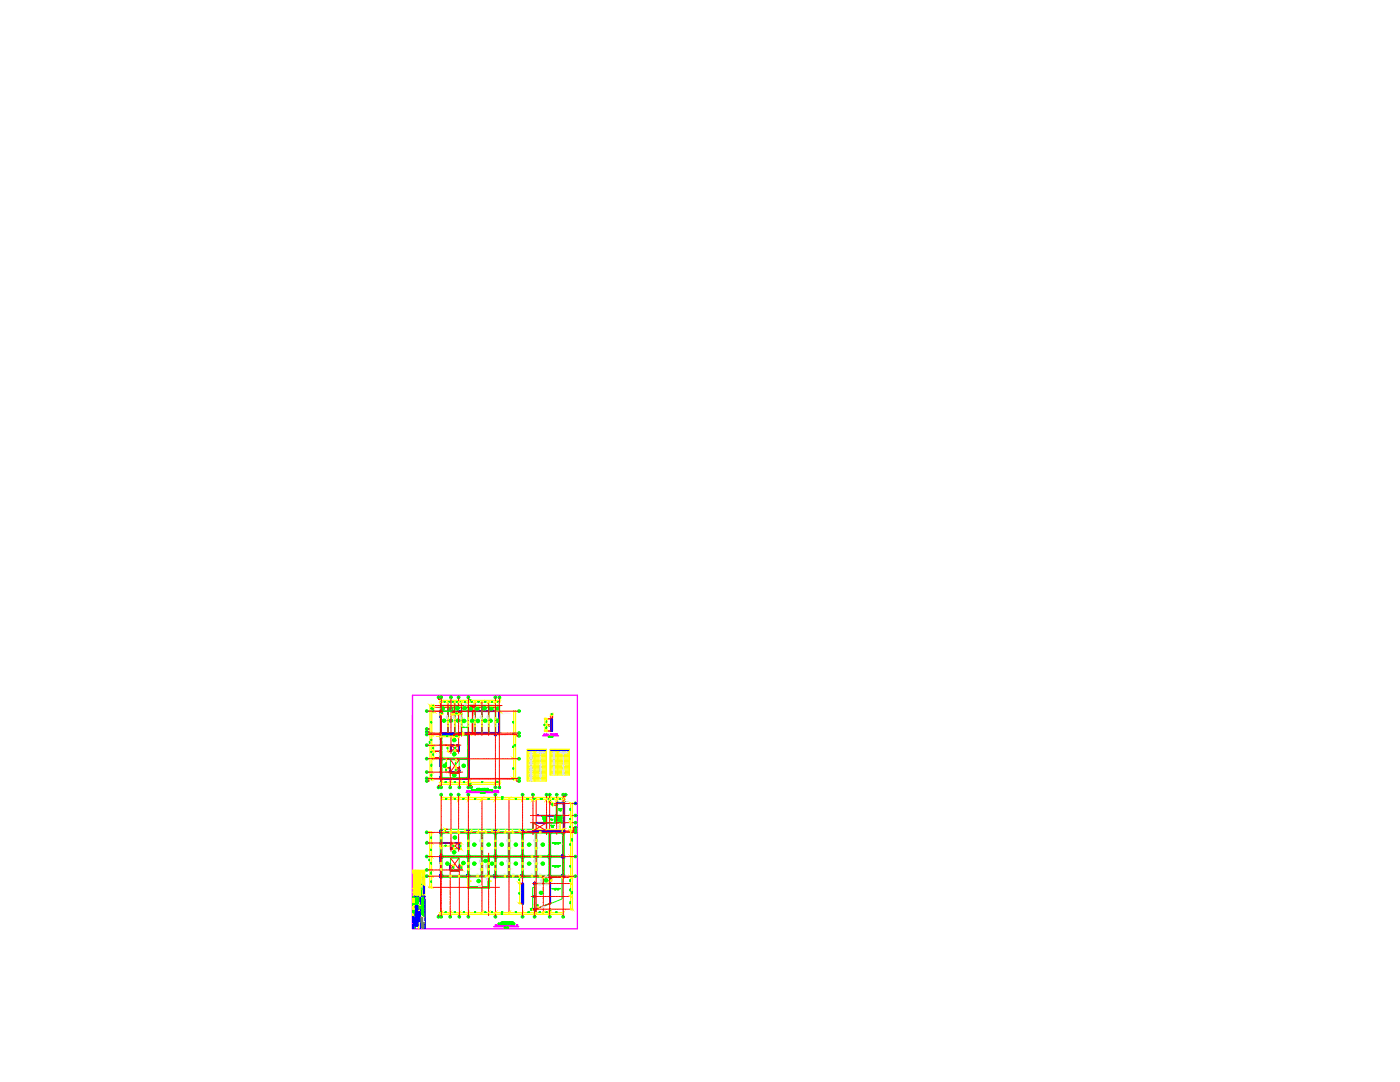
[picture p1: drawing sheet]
<svg xmlns="http://www.w3.org/2000/svg" width="279mm" height="216mm" viewBox="0 0 279 216" stroke-linecap="round" stroke-linejoin="round" font-family="sans-serif">
<defs><g id="words">
<g font-size="3.1" fill="#ff0">
<text x="95.6" y="142.9">15</text>
<text x="111.5" y="143.9" transform="rotate(-90 111.5 143.9)">20</text>
<text x="88.9" y="145.3">15</text>
<text x="89.6" y="149.2">15</text>
<text x="108.7" y="161.2">20</text>
</g>
<g font-size="3.1" fill="#f00">
<text x="85" y="147.8">30</text>
<text x="85.4" y="152.8">35</text>
<text x="92.1" y="152" transform="rotate(-90 92.1 152)">15</text>
</g>
<g font-size="3.1" fill="#dcdcdc">
<text x="102" y="170">15</text>
<text x="108.7" y="183.1">20</text>
</g>
<text font-size="3.1" fill="#00f" x="81.5" y="186.6">A</text>
<g font-size="2.6" fill="#0f0">
<text x="86.4" y="140.4">E'</text>
<text x="87.5" y="142.9">15</text>
<text x="89.6" y="143.6">60</text>
<text x="92.4" y="140.4">F</text>
<text x="97" y="142.9">15</text>
<text x="86.4" y="147.5" transform="rotate(-90 86.4 147.5)">1'</text>
<text x="93.8" y="145.3" transform="rotate(-90 93.8 145.3)">15</text>
<text x="96.7" y="145.3" transform="rotate(-90 96.7 145.3)">15</text>
<text x="92.4" y="159.8">F</text>
<text x="93.1" y="158.4">F'</text>
<text x="98.1" y="159.8">G</text>
<text x="116.1" y="161.6" transform="rotate(-90 116.1 161.6)">1C</text>
<text x="113.9" y="165.5">1A</text>
<text x="116.1" y="166.9" transform="rotate(-90 116.1 166.9)">1'</text>
<text x="83.3" y="178.5">X</text>
<text x="88.9" y="184.1">Ea</text>
<text x="105.8" y="184.1">H'</text>
<text x="108.7" y="184.1">I</text>
</g>
<g font-size="2.6" fill="#f00">
<text x="87.1" y="140.4">E</text>
<text x="87.1" y="143.6">75</text>
<text x="90.7" y="143.6">60</text>
<text x="92.8" y="142.9">15</text>
<text x="98.1" y="140.4">G</text>
<text x="98.4" y="142.9">15</text>
<text x="86.4" y="146.8" transform="rotate(-90 86.4 146.8)">1b</text>
<text x="99.1" y="145.3" transform="rotate(-90 99.1 145.3)">15</text>
<text x="102.7" y="147.5">1b</text>
<text x="103.7" y="147.8" transform="rotate(-90 103.7 147.8)">55</text>
<text x="84.3" y="155.2">2a</text>
<text x="87.8" y="154.2">15</text>
<text x="89.6" y="155.9">15</text>
<text x="91.7" y="154.2">15</text>
<text x="87.1" y="159.8">E</text>
<text x="89.3" y="157.3" transform="rotate(-90 89.3 157.3)">25</text>
<text x="90.7" y="159.8">Ec</text>
<text x="92.4" y="158.4">F</text>
<text x="92.4" y="157.3">25</text>
<text x="98.8" y="158.4">Ga</text>
<text x="101.6" y="156.6">25</text>
<text x="89.6" y="171.4">15</text>
<text x="91.4" y="173.6">15</text>
<text x="96" y="173.2">15</text>
<text x="82.9" y="175.3">A</text>
<text x="86.4" y="175" transform="rotate(-90 86.4 175)">2a</text>
<text x="106.9" y="179.6">15</text>
<text x="115" y="176.4" transform="rotate(-90 115 176.4)">47</text>
<text x="89.3" y="183.4" transform="rotate(-90 89.3 183.4)">25</text>
<text x="92.4" y="184.1">F</text>
<text x="103.4" y="184.1">H</text>
<text x="111.5" y="184.1">I'</text>
</g>
<g font-size="2.6" fill="#dcdcdc">
<text x="90.7" y="140.4">Ec</text>
<text x="106.9" y="152.8">-</text>
<text x="106.9" y="153.5">-</text>
<text x="111.5" y="152.4">-</text>
<text x="111.5" y="154.9">-</text>
<text x="106.9" y="156.6">-</text>
<text x="93.8" y="173.6">15</text>
<text x="96" y="170" transform="rotate(-90 96 170)">15</text>
<text x="99.5" y="173.6" transform="rotate(-90 99.5 173.6)">15</text>
<text x="102" y="173.6">18</text>
<text x="106.9" y="170" transform="rotate(-90 106.9 170)">15</text>
<text x="106.9" y="173.6" transform="rotate(-90 106.9 173.6)">15</text>
<text x="94.5" y="177.1">15</text>
<text x="107.9" y="177.1">15</text>
</g>
<g font-size="2.6" fill="#ff0">
<text x="85" y="147.8">25</text>
<text x="90" y="145.3" transform="rotate(-90 90 145.3)">15</text>
<text x="98.1" y="145.3" transform="rotate(-90 98.1 145.3)">15</text>
<text x="103.4" y="159.8">H</text>
<text x="105.5" y="159.8">H1</text>
<text x="108.7" y="159.8">I</text>
<text x="111.5" y="159.8">I'</text>
<text x="112.9" y="167.2">25</text>
<text x="88.2" y="173.6">15</text>
<text x="92.1" y="168.6" transform="rotate(-90 92.1 168.6)">15</text>
<text x="98.8" y="170" transform="rotate(-90 98.8 170)">15</text>
</g>
<text font-size="2.6" fill="#00f" x="106.9" y="152">-</text>
</g></defs>
<!-- layer: RLE-SOLID -->
<g fill="#989898" stroke="#989898" stroke-width=".2">
<path d="M93.3 146.4h.4z"/>
<path d="M106.6 176.3h.2z"/>
<path d="M106.6 176.3h.2v.1z"/>
<path d="M104.2 176.3l.2 4v-4zM104.2 176.3l.2 4h-.2z"/>
<path d="M91.6 146.2l8.1 .1v-.1zM91.6 146.2l8.1 .1h-8.1z"/>
<path d="M99.5 141.9l.2 4.3v-4.3zM99.5 141.9l.2 4.3h-.2z"/>
<path d="M93.3 146.4l.4 .4v-.4zM93.3 146.4l.4 .4h-.4z"/>
<path d="M93.5 146.8l.2 4.1v-4.1zM93.5 146.8l.2 4.1h-.2z"/>
<path d="M93.5 150.9l.2 .3v-.3zM93.5 150.9l.2 .3h-.2z"/>
<path d="M93.5 151.6l.2 3.5v-3.5zM93.5 151.6l.2 3.5h-.2z"/>
<path d="M87.9 151.6l.1 3.5v-3.5zM87.9 151.6l.1 3.5h-.1z"/>
<path d="M87.9 146.8l.1 3.1v-3.1zM87.9 146.8l.1 3.1h-.1z"/>
<path d="M88.2 155.3l5.1 .2v-.2zM88.2 155.3l5.1 .2h-5.1z"/>
<path d="M98.7 146.4l.4 .4v-.4zM98.7 146.4l.4 .4h-.4z"/>
<path d="M91.6 146.4l1.7 .1v-.1zM91.6 146.4l1.7 .1h-1.7z"/>
<path d="M93.2 141.9l6.5 .1v-.1zM93.2 141.9l6.5 .1h-6.5z"/>
<path d="M88.2 146.4l2.4 .1v-.1zM88.2 146.4l2.4 .1h-2.4z"/>
<path d="M93.3 165.9l.4 .4v-.4zM93.3 165.9l.4 .4h-.4z"/>
<path d="M93.3 174.6l.4 .4v-.4zM93.3 174.6l.4 .4h-.4z"/>
<path d="M87.9 165.9l.3 .4v-.4zM87.9 165.9l.3 .4h-.3z"/>
<path d="M87.9 174.6l.3 .4v-.4zM87.9 174.6l.3 .4h-.3z"/>
<path d="M89.8 173.5l2 .2v-.2zM89.8 173.5l2 .2h-2z"/>
<path d="M87.9 168.1l3.6 .2v-.2zM87.9 168.1l3.6 .2h-3.6z"/>
<path d="M98.7 174.6l.4 .4v-.4zM98.7 174.6l.4 .4h-.4z"/>
<path d="M98.7 175h.4zM98.7 175h.4z"/>
<path d="M104.1 174.6l.4 .4v-.4zM104.1 174.6l.4 .4h-.4z"/>
<path d="M109.5 170.7l.4 .4v-.4zM109.5 170.7l.4 .4h-.4z"/>
<path d="M109.5 165.9l.4 .2v-.2zM109.5 165.9l.4 .2h-.4z"/>
<path d="M109.5 166.1l.4 .2v-.2zM109.5 166.1l.4 .2h-.4z"/>
<path d="M104.1 165.9l.4 .4v-.4zM104.1 165.9l.4 .4h-.4z"/>
<path d="M98.7 165.9l.4 .4v-.4zM98.7 165.9l.4 .4h-.4z"/>
<path d="M87.9 171.1l.1 3.5v-3.5zM87.9 171.1l.1 3.5h-.1z"/>
<path d="M109.7 171.1l.2 3.5v-3.5zM109.7 171.1l.2 3.5h-.2z"/>
<path d="M109.7 166.3l.2 4.4v-4.4zM109.7 166.3l.2 4.4h-.2z"/>
<path d="M104.5 165.9l5 .2v-.2zM104.5 165.9l5 .2h-5z"/>
<path d="M109.7 175l.2 5.3v-5.3zM109.7 175l.2 5.3h-.2z"/>
<path d="M112.2 170.7l.4 .4v-.4zM112.2 170.7l.4 .4h-.4z"/>
<path d="M106.6 176.4h.2zM106.6 176.3l.2 .1h-.2z"/>
<path d="M109.9 165.9l2.3 .2v-.2zM109.9 165.9l2.3 .2h-2.3z"/>
<path d="M106.3 165.8l6.2 .1zM106.3 165.8l6.2 .1z"/>
<path d="M107.1 164.1l2 .1zM107.1 164.1l2 .1z"/>
<path d="M109 164.2l.1 1.6zM109 164.2l.1 1.6z"/>
<path d="M112.5 160.4l.2 5.5v-5.5zM112.5 160.4l.2 5.5h-.2z"/>
<path d="M107.1 162.7l4.1 .1zM107.1 162.7l4.1 .1z"/>
</g>
<!-- layer: RLA-FORMATO -->
<path d="M82.3 142.7v42.6h32.9v-46.6h-32.9v46.6" fill="none" stroke="#f0f" stroke-width=".25"/>
<g fill="none" stroke="#ff0" stroke-width=".25">
<path d="M82.3 177.3h1.8M82.3 178h1.8M82.5 174v4.9M82.6 178.9v4M82.7 174v4.9M82.9 174v4.9M83.1 174v4.9M83.3 174v4.9M83.5 174v4.9M83.7 174v4.9M83.9 174v4.9M84.1 174v4.9"/>
<path d="M84.2 175.4v1M84.4 175.4v1M84.4 174v2.4h.3v-2.4M84.8 173.7v5.2M82.3 180.3h.5M82.4 181.8h.1M82.4 182h.1M82.4 182.1h.1M82.4 182.2h.1M82.4 182.2v.1M82.4 182.3h.1M82.4 182.7h.1"/>
<path d="M82.4 180.7v.1M82.4 180.8h.1M82.4 181v.1M82.4 181.1h.1M82.4 181.2v.1M82.4 181.3v.1zM82.4 181.6h.1M82.4 182.3v.1M82.4 181.9h.1M82.4 181.5h.1M82.4 181.4h.1M82.4 182.5h.1"/>
<path d="M82.4 182.6h.1M82.6 182.3h.1M82.6 182.5h.1M82.6 182.6h.1M82.6 182.7h.1M82.6 182.4h.1M82.7 182.1v.1M82.8 180.7h1.1M83.5 180.7v4.6M84 183h.7"/>
<circle cx="82.4" cy="182.6" r=".04"/>
</g>
<g fill="#00f" stroke="#00f" stroke-width=".2">
<path d="M84.7 178.9l.1 6.4zM84.7 178.9l.1 6.4zM82.3 178.9h2.5zM82.3 178.9h2.5z"/>
<path d="M83.9 178.9v6.4zM83.9 178.9v6.4z"/>
<path d="M82.8 178.9v6.4zM82.8 178.9v6.4z"/>
<path d="M82.3 181.7h.5zM82.3 181.7h.5z"/>
<path d="M82.3 182.9h.5zM82.3 182.9h.5z"/>
</g>
<g fill="none" stroke="#0f0" stroke-width=".25">
<path d="M82.9 179.5h.1M82.9 179.6h.1M83 179.7h.1M82.9 179.8h.1M83 179.9h.1M82.9 179.9h.1M83 179.6h.1M83 179.5h.1M83 179.8h.1M83 179.4h.1M83.1 179.6h.1M83.1 179.8h.1"/>
<path d="M83.1 179.9h.1M83.1 180h.1M83 180h.1M83.1 179.7h.1M83.1 179.4v.1M83.1 179.9v.1M83.1 179.5h.1M83.2 179.6h.1M83.2 180h.1M83.2 179.7h.1M83.2 179.4v.1M83.2 179.8h.1"/>
<path d="M83.2 179.5h.1M83.3 179.8h.1M83.2 179.9h.1M83.3 179.7h.1M83.3 180h.1M83.3 179.5h.1M83.3 179.6h.1M83.3 179.9h.1M83.4 179.6h.1M83.4 179.7h.1M83.4 179.9h.1M83.4 180h.1"/>
<path d="M83.4 179.5h.1M84.1 179.5h.1M84.2 179.5h.1M84.1 179.6l.1 .1zM84.1 179.7h.1M84.1 179.8h.1M84.1 179.9h.1M84.1 180h.1M84.2 179.7h.1M84.2 179.8h.1M84.3 179.9h.1M84.3 179.4v.1z"/>
<path d="M84.3 179.5h.1M84.3 179.6h.1M84.3 179.8h.1M84.3 179.6v.1M84.3 179.7h.1M84.4 179.4h.1M84.4 179.5h.1M84.5 179.6h.1M84.4 179.6h.1M84.5 179.7h.1M84.4 179.7h.1M84.4 179.8h.1"/>
<path d="M84.4 179.9l.1-.1zM84.4 179.9h.1M84.5 179.9h.1M84.5 179.5h.1M84.5 179.8h.1M82.5 181.8h.1M82.5 181.9h.1M82.5 182h.1M82.5 182.1h.1M82.5 180.3h.1M82.5 180.4h.1M82.5 180.5h.1"/>
<path d="M82.5 180.6h.1M82.5 180.7h.1M82.8 181.8h.1M82.7 181.8h.1M82.7 182h.1M82.7 182.1h.1M82.8 182.1h.1M82.7 182.2h.1M82.8 180.3h.1M82.7 180.4h.1M82.8 180.6h.1M82.7 180.6h.1"/>
<path d="M82.8 180.7h.1M82.7 183h.1M82.8 182h.1M82.8 183h.1M82.9 180h.1M83 180.1h.1M82.9 180.2h.1M82.9 180.3h.1M82.9 180.4h.1M83 180.2h.1M83 180.3h.1M83 180.5h.1"/>
<path d="M83.1 180.1h.1M83.1 180.3h.1M83.1 180.4h.1M83 180.4h.1M83.1 180.5h.1M83.1 180.2h.1M83.2 180.3h.1M83.1 180.1v.1M83.1 180.3v.1M83.2 180.1h.1M83.2 180.2h.1M83.2 180.1v.1"/>
<path d="M83.2 180.3v.1M83.3 180.3h.1M83.3 180.2h.1M83.3 180.4h.1M83.4 180.1h.1M83.4 180.3h.1M83.4 180.2h.1M83.4 180.8h.1M83.5 180.8h.1M83.4 180.9h.1M83.4 181h.1M83.4 181.1h.1"/>
<path d="M83.4 181.2h.1M83.5 181.3h.1M83.5 181.1h.1M83.5 180.9h.1M83.5 181h.1M83.8 180.8h.1M83.8 180.9h.1M83.8 181h.1M83.8 181.2h.1M83.8 181.3h.1M83.8 181.1h.1M84.1 180.2h.1"/>
<path d="M84.1 181.9h.1M84.1 180.1h.1M84.2 180.3h.1M84.2 180.4h.1M84.1 180.4h.1M84.1 180.6h.1M84.2 180.6h.1M84.1 180.7h.1M84.1 180.8h.1M84.1 180.9h.1M84.1 181.1h.1M84.1 181.2h.1"/>
<path d="M84.1 181.3h.1M84.2 181.4h.1M84.1 181.4h.1M84.1 181.6h.1M84.1 181.7h.1M84.1 181.8h.1M84.2 182h.1M84.2 182.1h.1M84.1 182.2h.1M84.2 182.3h.1M84.1 182.4h.1M84.1 182.5h.1"/>
<path d="M84.2 181.5h.1M84.1 181.5h.1M84.2 181.1h.1M84.2 181.2h.1M84.2 181.3h.1M84.2 180.6h.2h-.2M84.3 180.1h.1M84.3 180.2h.1M84.3 180.3h.1M84.3 180.4h.1M84.3 180.7h.1M84.3 180.9h.1"/>
<path d="M84.3 181h.1M84.3 181.1h.1M84.3 181.3h.1M84.3 181.4h.1M84.3 181.5h.1M84.3 181.7h.1M84.3 181.8h.1M84.3 182h.1M84.3 182v.1M84.3 182.1h.1M84.3 182.3h.1M84.3 182.4h.1"/>
<path d="M84.3 181.4v.1M84.3 181.9h.1M84.3 180.5h.1M84.3 180.8h.1M84.4 180.1h.1M84.4 180.3h.1M84.4 180.4h.1M84.4 180.6h.1M84.5 180.6h.1M84.5 180.7h.1M84.4 180.8h.1M84.4 181.2h.1"/>
<path d="M84.5 181.3h.1M84.4 181.4h.1zM84.4 181.6h.1M84.4 181.7h.1M84.4 181.8h.1M84.4 181.9h.1M84.5 181.9h.1M84.4 182l.1 .1zM84.4 182.2l.1 .1zM84.5 182.3h.1M84.4 182.4h.1M84.4 182.5l.1-.1z"/>
<path d="M84.4 182.5l.1 .1zM84.5 182.6h.1M84.4 182.6h.1M84.4 182.7l.1 .1zM84.5 180.2h.1M84.5 180.3h-.1M84.5 181h.1M84.5 181.5h.1M84.5 181.6h.1M84.5 180.4h.1M84.5 181.2h.1M84.5 182.4h.1"/>
<circle cx="84.3" cy="179.9" r=".04"/>
<circle cx="84.3" cy="180.8" r=".04"/>
<circle cx="84.3" cy="182.5" r=".04"/>
<circle cx="84.3" cy="181.1" r=".04"/>
<circle cx="84.5" cy="181.2" r=".05"/>
</g>
<!-- layer: FORMATO -->
<g fill="none" stroke="#00f" stroke-width=".25">
<path d="M82.4 183l.2 .1-.2-.1v.1zM82.9 180.9h.2l-.2 .1zM82.9 181h.1M82.9 181.1h.2zM82.9 181.2h.1M82.9 181.3l.2-.1zM82.9 181.4h.2zM82.9 181.5h.2l-.2 .1 .2-.1zM82.9 181.9h.2zM82.9 182h.2h-.2M82.9 182.1h.2h-.2M82.9 182.2h.2z"/>
<path d="M82.9 182.7h.2zM82.9 182.1v.1zM83 181.1h.1M83 181.5v.1M83 180.8h.1M83 182.1h.1M83 182.8h.1M83.1 182.9h.1M83.1 181.1l-.2-.1 .2 .1M83.1 181.2h-.2h.2M83.1 181.5v-.1v.1M83.1 182.1v.1v-.1"/>
<path d="M83.1 182.2h.1M83.2 180.8h.2zM83.2 180.9h.2l-.2 .1zM83.2 181l.2 .1-.2 .1 .1-.1zM83.2 181h.1M83.2 181.2l.2 .1zM83.2 181.2h.1M83.2 181.4h.2zM83.2 181.5h.2l-.2 .1 .1-.1zM83.2 181.8l.2 .1zM83.2 182h.2h-.2M83.2 182.1l.2 .1z"/>
<path d="M83.2 182.1v.1v-.1M83.2 182.2h.2zM83.2 182.7l.2 .1zM83.2 181.1h.1M83.2 181.5v.1M83.3 182.1h.1M83.3 182.8h.1M83.4 182.9h.1M83.4 181.5v-.1v.1M83.4 182.2h.1M83.6 182l.1 .1zM83.6 182.1h.1"/>
<path d="M83.6 182.3l.1 .1zM83.6 182.4h.1zM83.6 182.5l.1 .1zM83.6 182.5h.1M83.6 182.7l.1 .1zM83.6 183h.1zM83.7 182.5h.1"/>
<circle cx="83" cy="182.4" r=".08"/>
<circle cx="83.3" cy="182.4" r=".07"/>
<circle cx="83.7" cy="182.9" r=".05"/>
<circle cx="83.7" cy="182.9" r=".07"/>
</g>
<g fill="none" stroke="#ff0" stroke-width=".25">
<path d="M82.4 179.5h.1M82.4 179.6h.1M82.4 179.9h.1M82.4 179.8h.1M82.6 179.5v.1M82.6 179.8l.1 .1M82.6 179.9h.1M82.7 179.7v.1M82.4 180.1h.1M82.4 180v.1M82.6 180.1h.1M82.6 180.7v.1"/>
<path d="M82.6 180.8h.1M82.6 180.9v.1M82.7 181h.1M82.6 181.4h.1M82.6 181.5h.1M82.6 181.2h.1M82.6 181.1h.1M82.6 181.2v.1M82.7 181.2l-.1 .1"/>
<circle cx="82.6" cy="179.7" r=".04"/>
</g>
<!-- layer: RLA-TEXTOS2 -->
<g fill="none" stroke="#f0f" stroke-width=".25">
<path d="M93 158.1h6.5M96.2 157.8l.1 .2zM96.4 157.9h.1M96.5 157.8h.1M96.9 157.8h.1h-.1l.1 .2h-.1h.1zM97.1 157.8l.1 .2 .1-.2v.2zM98.6 184.9h4.9M98.9 184.7l.1-.1h-.1v.2v-.2h.1l-.1 .1M99.1 184.6v.2h.2h-.2zM99.3 184.7h.2M99.4 184.6l.1 .2-.1-.2-.1 .2zM99.6 184.6l.1 .2v-.2v.2l-.1-.2v.2z"/>
<path d="M99.9 184.6v.2zM100 184.6h-.2h.2M100.1 184.7h.1M100.1 184.6l.1 .2-.1-.2-.1 .2zM100.5 184.6h.2h-.2l.2 .2h-.1zM100.8 184.6v.2zM100.9 184.6h.1h-.1v.2h.1h-.1zM100.9 184.7h.1M101 184.6h.1M101.1 184.6l.2 .2h-.2zM101.9 184.6v.2v-.2M101.9 184.8h.1"/>
<path d="M101.9 184.7l.1-.1-.1 .1M102.1 184.6v.2zM102.2 184.6h.2h-.2l.2 .2h-.2h.2z"/>
<circle cx="101.4" cy="184.7" r=".11"/>
</g>
<g fill="none" stroke="#0f0" stroke-width=".25">
<path d="M95.9 158.3h.9M96.2 158.2v.1M96.2 158.2l.1 .1M96.3 158.3v-.1l.1 .1M96.3 158.2h.1M96.5 158.2v.1M96.6 158.3h.1M96.6 158.2h.1M96.6 158.2v.1M96.8 158.2l-.1 .1M100.6 185.2h.9M100.6 185.1h.1"/>
<path d="M100.7 185l-.1 .1 .2-.1M100.9 185v.1M101 185l.1 .1M101.2 185l.1 .1M101.3 185.1h.1M101.4 185v.1M101.5 185v.1"/>
</g>
<!-- layer: 0 -->
<g fill="none" stroke="#0f0" stroke-width=".25">
<path d="M96.1 157.6l.1 .1zM96.2 157.4h-.1h.1M96.3 157.3v.2zM96.4 157.6v.1zM96.4 157.4v.1M96.4 157.4h.1M96.5 157.7h.1M96.5 157.6l.1 .1zM96.6 157.3l.1 .2zM96.7 157.4l.1 .1zM96.9 157.5h.1M96.9 157.7h-.1h.1"/>
<path d="M96.9 157.5v-.2v.2M97 157.6v.1zM97 157.5h.1M97.1 157.7h.1M97.1 157.4v.1zM97.1 157.6l.1 .1zM97.2 157.6l-.1 .1M99.5 184.2v.2zM99.5 184.2v.2v-.1M99.5 184.4h.1M99.5 184.3l.1 .1zM99.7 184.2v.2z"/>
<path d="M99.7 184.2l.1 .2v-.2v.2zM99.9 184.2v.2zM99.9 184.3h.1M99.9 184.2h.1M100 184.2l.1 .2zM100.2 183.9v.2zM100.2 184.2l.1 .2zM100.3 183.9l.1 .2zM100.4 184.2v.2zM100.5 184.2v.2v-.2M100.5 184.4h.1M100.5 184.2l.1 .1z"/>
<path d="M100.5 184l.1 .1zM100.6 184.2l.1 .2zM100.6 184.1h.1M100.6 184h.1M100.7 184.3h.1M100.7 183.9l-.1 .2 .1-.1M100.7 184l.1 .1zM100.7 184.2h.1M100.8 184.2v.2zM100.8 184.3h.1M100.9 184.2v.2zM100.9 184h.1"/>
<path d="M101.1 184.2v.2v-.2M101.1 184.4h.1M101.1 184.2l.1 .1zM101.2 184.3h.1M101.2 184h-.2h.2M101.2 183.9v.2zM101.3 184h.1M101.4 184.2l.1 .2zM101.4 184v.1M101.4 184l-.1 .1M101.6 183.9v.2zM101.6 184.2l.1 .2z"/>
<path d="M101.7 184l.1 .1zM101.8 184.3h.1M101.8 184.2l-.1 .2zM101.8 184.1h.1M101.9 183.9v.2zM102 184.1h.1M102 184.3h.2zM102.2 184.1h.1M102.2 184.2l.1 .2zM102.2 183.9v.2zM102.3 183.9v.2zM102.3 184.4h.1"/>
<path d="M102.4 184.2l.1 .2z"/>
<circle cx="96.2" cy="157.7" r=".07"/>
<circle cx="96.3" cy="157.7" r=".05"/>
<circle cx="100.4" cy="184" r=".07"/>
<circle cx="100.4" cy="184" r=".05"/>
<circle cx="101" cy="184.3" r=".06"/>
<circle cx="101.6" cy="184.3" r=".07"/>
<circle cx="102.1" cy="184" r=".06"/>
<circle cx="102.5" cy="184.3" r=".06"/>
</g>
<!-- layer: RLE-MURO -->
<g fill="none" stroke="#00f" stroke-width=".25">
<path d="M87.9 146.8v3.1h.1v-3.1M87.9 151.6v3.5M88 151.6v3.5M88.2 146.4h2.4v.1h-2.4M88.2 155.5h5.1M88.2 155.3h5.1M93.3 146.4h.4v4.8M93.3 146.4h-1.7v.1h1.7v.3h.2v4.4M93.3 146.4h.1M93.5 151.6v3.5M93.7 151.6v3.5M98.7 146.4h.4v.4h-.4z"/>
<path d="M99.5 142h-6.3v-.1h6.5v4.4h-8.1v-.1h7.9M112.5 159.9v6M112.7 159.9v6h-6.4l6.2-.1M87.9 171.1v3.5M88 171.1v3.5M89.8 173.7h2M89.9 168.3h-2v-.2h3.7v1.3h-.1M89.9 173.5h1.7M104.5 165.9h5M104.5 166.1h5M107.1 162.7l4.1 .1zM109 165.8v-1.6l-1.9-.1h2v1.7"/>
<path d="M109.7 171.1v3.5h.2v-3.5M109.7 166.3v4.4M109.8 175h-.1v5.3h.2v-5.2M109.9 166.3v4.4M109.9 165.9h2.3M109.9 166.1h2.3"/>
</g>
<!-- layer: RLE-LOSA -->
<g fill="none" stroke="#0f0" stroke-width=".2">
<path d="M89.9 153.2v-1.6h1.7v1.6M87.9 166.3v1.8M87.9 168.3v2.4M88.2 175h5.1M89.9 173.7h1.8v.2h-1.8zM89.9 172.7v-1.5h1.7v1.5M99.1 175h5M104.5 175h5M106.3 165.5h-18.4v.4M106.6 176.4v.7h-.3v4.6l.5-.2M109.9 175h2.3M110 175h2.2v4.4l-2.3 .9"/>
<path d="M112.6 166.3v4.4M112.6 171.1v3.5"/>
</g>
<!-- layer: RLA-HATCH2 -->
<path d="M88.6 148.6l-.1 .2" fill="none" stroke="#f00" stroke-width=".25"/>
<!-- layer: RLA-SEGMENTOS1 -->
<g fill="none" stroke="#ff0" stroke-width=".25">
<path d="M88.5 148.6h.1M88.5 148.8h.1M87.9 167.1h.1M87.9 167.3h.1M87.9 169.1h.1M87.9 169.4h.1M88.1 167.1h.1M88.1 167.3h.1M88.1 169.1h.1M88.1 169.4h.1M88.2 166h.2M88.7 165.5v.1"/>
<path d="M88.7 165.7v.3h-.3M89.8 174.7v.1M89.8 174.9v.1M90 174.7v.1M90 174.9v.1M91.5 174.7v.1M91.5 174.9v.1M91.7 174.7v.1M91.7 174.9v.1M93 166h.1M93.2 166h.1M93.7 166h.3"/>
<path d="M94.1 165.5v.1M94.1 165.7v.3h-.1M95.2 165.9v.2M95.2 166.1v.2M95.5 165.9v.2M95.5 166.1v.2M95.5 165.5v.1M95.5 165.7l.1 .3M95.7 166h.1M95.8 166h.3M96.2 166h.1M96.4 166h.1"/>
<path d="M96.6 166h.1M96.9 165.5v.1M96.9 165.7l-.1 .3M96.9 165.9v.2M96.9 166.1v.2M97.1 165.9v.2M97.1 166.1v.2M98.2 165.5v.1M98.2 165.7v.3h.1M98.4 166h.1M98.6 166h.1M99.1 166h.1"/>
<path d="M99.3 166h.1M99.5 165.5v.1M99.5 165.7l-.1 .3M100.6 165.9v.2M100.6 166.1v.2M100.6 174.7v.1M100.6 174.9v.1M100.9 166.1v.2M100.9 174.7v.1M100.9 174.9v.1M100.9 165.5v.1M100.9 165.7v.4"/>
<path d="M100.9 166h.1M101.1 166h.1M101.2 166h.2M101.4 166h.2M101.6 166h.1M101.8 166h.1M102 166h.3M102.3 165.5v.1M102.3 165.7v.4M102.3 166.1v.2M102.3 174.7v.1M102.3 174.9v.1"/>
<path d="M102.6 165.9v.2M102.6 166.1v.2M102.6 174.7v.1M102.6 174.9v.1M103.6 165.5v.1M103.6 165.7v.3h.1M103.8 166h.1M104 166h.1M105 165.5v.1M105 165.6v.2M105 165.8v.1M106 174.7v.1"/>
<path d="M106 174.9v.1M106.3 174.7v.1M106.3 174.9v.1M107.7 165.9v.2M107.7 166.1v.2M108 165.9v.2M108 166.1v.2M108 170.8v.1M108 170.9v.2"/>
</g>
<!-- layer: RLE-VIGA -->
<g fill="none" stroke="#0f0" stroke-width=".2">
<path d="M87.9 140.7h11.7M88.2 146.8v4.4M88.2 151.6v3.5M88.2 151.6h5.1v3.5M88.2 146.7h5.1M88.2 155.2h5.1M90.6 146.4h2.7M93.3 146.8v4.4h-5.1M87.9 166.3v1.8M87.9 168.3v2.4M88.2 166.3v1.8M88.2 168.3v2.4"/>
<path d="M88.2 171.1v3.5M88.2 175h5.1v2.2h.3M88.2 171.1h5.1M88.2 166.3h5.1M88.2 165.9h5.1M88.2 174.7h5.1M93.3 166.3v4.4l-5.1 .1M93.3 171.1v3.5M93.6 166.3v4.4M93.6 171.1v3.5M93.7 166.3h2.3v4.5M93.7 165.9h5"/>
<path d="M96 171.1v3.6M96.3 171.1v3.6M97.4 171.1v3.6M97.7 175h1M97.7 171.1v3.6h1M98.7 166.3h-2.4v4.5M98.7 166.3v4.4M98.7 171.1v3.5M99 171.1v3.5M99.1 171.1h2.3v3.6h-2.3M99.1 166.3h2.3v4.5h-2.3l-.1-4.5M99.1 165.9h5"/>
<path d="M99.1 175h5M101.7 171.1v3.6h2.4M104.1 166.3h-2.4v4.5M104.1 166.3v4.4M104.1 171.1v3.5M104.5 166.3v4.4M104.5 171.1v3.5M104.5 166.3h2.3v4.5M104.5 175h5M106.7 176.4v2.4M106.7 179v2.3M106.8 176.4v2.4"/>
<path d="M106.8 179v2.3M106.8 176.3h1.6M106.8 176.4h2.9M106.8 171.1v3.6h-2.3M107.1 164.1h-.8v1.7M107.1 164.2h-.7v1.6M109.1 164.1h3.4M109.1 164.2h3.4M109.5 171.1h-2.4v3.6M109.5 166.3h-2.4v4.5h2.4M109.5 166.3v4.4h.2M109.5 171.1v3.5"/>
<path d="M109.9 166.3v4.5h2.3M109.9 171.1v3.5M109.9 171.1h2.3M109.9 166.3h2.3M109.9 175h2.3M109.9 174.7h2.3M112.2 166.3v4.4M112.2 171.1v3.5M112.6 166.3v4.4M112.6 171.1v3.5M109.7 180.3l-2.9 1.1M109.7 180.3l-2.9 1.2"/>
</g>
<!-- layer: RLE-HATCH -->
<path d="M93.9 140.7h.8v.1h-.3v1.1h.3l-.3 .1-.1 4.2h.4v.1h-.4v-5.1l-.4-.1h.4v-.3h-.4zM94.3 146.3h.1M94.3 146.1l.2 .2M94.5 146.2l.1 .1" fill="none" stroke="#f00" stroke-width=".2"/>
<!-- layer: RLE-VANOS -->
<path d="M89.9 151.6l1.7 2.4M91.6 151.6l-1.7 2.4M89.9 173.7l1.8 .2M89.9 171.2l1.7 2.3M91.6 171.2l-1.7 2.3M91.7 173.7l-1.8 .2M106.4 164.2l2.6 1.6M109 164.2l-2.6 1.6" fill="none" stroke="#f00" stroke-width=".2"/>
<!-- layer: RLE-EJES -->
<g fill="none" stroke="#f00" stroke-width=".2">
<path d="M85.4 141.9h.2M85.7 141.9h.1M85.8 141.9h.3M87.9 148.8v.3M87.9 149.2v.1M88.1 148.9v.1M88.1 149.1v.3M93 146.5h.3M93 146.6h.3M93.1 146.3h.1M93.3 146.3h.3M93.4 146.5h.1"/>
<path d="M93.4 146.6h.1M93.5 146.2v.1M93.5 146.4v.3M93.5 146.7v.1M93.5 146.9v.3M93.5 147.3v.1M93.5 147.4v.4M93.5 147.8v.1M93.5 148v.3M93.5 148.4h.1M93.5 148.5v.3M93.5 148.9v.1"/>
<path d="M93.5 149.1v.3M93.5 149.5h.1M93.5 149.6v.3M93.5 150v.1M93.5 150.2v.3M93.5 150.5v.1M93.5 150.7v.3M93.5 151.1v.1M93.6 146.5h.3M93.6 146.1v.3M93.6 146.5l.3 .1M93.6 146.6v.4"/>
<path d="M93.6 147v.1M93.6 147.2v.3M93.6 147.6v.1M93.6 147.7v.3M93.6 148.1v.1M93.6 148.3v.3M93.6 148.7h.1M93.6 148.8v.3M93.6 149.2v.1M93.6 149.4v.3M93.6 149.7v.1M93.6 149.9v.3"/>
<path d="M93.6 150.3v.1M93.6 150.4v.3M93.6 150.8v.1M93.6 151v.3M93.7 146.3h.1M93.8 146.3h.3M94 146.5h.1M94 146.6h.1M94.1 146.5h.2M94.1 146.6h.3M94.2 146.3h.1M94.4 146.3h.3"/>
<path d="M94.5 151.4h.3M94.5 146.6h.1M94.7 146.6h.3M94.8 146.3h.1M94.8 146.3v.1M94.8 146.5v.3M94.9 151.4h.1M94.9 146.3h.3M95 151.4h.4M95.1 146.6h.1M95.2 146.6h.3M95.3 146.3h.1"/>
<path d="M95.4 151.4h.1M95.4 146.3h.4M95.6 155.3h.3M95.6 151.4h.3M95.6 146.6h.1M95.8 146.6h.3M95.8 146.3h.1M96 155.3h.1M96 151.4h.1M96 146.3h.3M96.1 155.3h.3M96.1 151.4h.3"/>
<path d="M96.1 146.6h.1M96.2 146.3v.1M96.2 146.5v.3M96.2 159.4v.2M96.2 159.6v.1M96.2 159.8v.3M96.2 155.4h.1M96.3 146.6h.3M96.4 155.4h.3M96.4 146.3h.1M96.5 155.3h.1M96.5 151.4h.1"/>
<path d="M96.5 146.3h.3M96.7 155.3h.3M96.7 151.4h.3M96.7 146.6h.1M96.8 155.4h.1M96.8 146.6h.3M96.9 155.4h.3M96.9 146.3h.1M97 155.3h.1M97 151.4h.1M97.1 146.3h.3M97.2 155.3h.3"/>
<path d="M97.2 151.4h.3M97.2 146.6h.1M97.3 155.4h.1M97.4 146.6h.3M97.5 155.4h.3M97.5 146.3h.1M97.5 146.3v.1M97.5 146.5v.3M97.6 155.3h.1M97.6 151.4h.1M97.6 146.3h.3M97.7 155.3h.3"/>
<path d="M97.7 151.4h.3M97.8 146.6h.1M97.9 146.6h.3M98 146.3h.1M98.1 155.3h.1M98.1 151.4h.1M98.1 146.3h.4M98.3 155.3h.3M98.3 151.4h.3M98.3 146.6h.1M98.4 146.6h.4M98.6 146.3h.1"/>
<path d="M98.7 155.3h.1M98.7 151.4h.1M98.7 146.3h.3M98.8 155.3h.3M98.8 151.4h.3M98.8 146.6h.1M98.9 146.2v.1M98.9 146.4v.3M98.9 146.7v.1M98.9 146.9v.3M98.9 147.3v.1M98.9 147.4v.4"/>
<path d="M98.9 147.8v.1M98.9 148v.3M98.9 148.4h.1M98.9 148.5v.3M98.9 148.9v.1M98.9 149.1v.3M98.9 149.5h.1M98.9 149.6v.3M98.9 150v.1M98.9 150.2v.3M98.9 150.5v.1M98.9 150.7v.3"/>
<path d="M98.9 151.1v.1M98.9 151.2v.3M98.9 151.6v.1M98.9 151.8v.3M98.9 152.2h.1M98.9 152.3v.3M98.9 152.7v.1M98.9 152.9v.3M98.9 153.2v.1M98.9 153.4v.3M98.9 153.8v.1M98.9 153.9v.3"/>
<path d="M98.9 154.3v.1M98.9 154.5v.3M98.9 154.9h.1M98.9 155v.3M99 146.6h.3M99.1 146.3h.1M99.2 155.3h.1M99.2 151.4h.1M99.2 146.3h.3M99.4 155.3h.3M99.4 151.4h.3M99.4 146.6h.1"/>
<path d="M99.5 146.6h.3M99.7 146.2v.1M99.7 146.4v.3M99.7 146.7v.1M99.7 146.9v.3M99.7 147.3v.1M99.7 147.4v.4M99.7 147.8v.1M99.7 148v.3M99.7 148.4h.1M99.7 148.5v.3M99.7 148.9v.1"/>
<path d="M99.7 149.1v.3M99.7 149.5h.1M99.7 149.6v.3M99.7 150v.1M99.7 150.2v.3M99.7 150.5v.1M99.7 150.7v.3M99.7 151.1v.1M99.7 151.2v.3M99.7 151.6v.1M99.7 151.8v.3M99.7 152.2h.1"/>
<path d="M99.7 152.3v.3M99.7 152.7v.1M99.7 152.9v.3M99.7 153.2v.1M99.7 153.4v.3M99.7 153.8v.1M99.7 153.9v.3M99.7 154.3v.1M99.7 154.5v.3M99.7 154.9h.1M99.7 155v.3M99.8 155.3h.1"/>
<path d="M99.8 151.4h.1M99.8 146.3h.3M99.9 155.3h.3M99.9 151.4h.3M99.9 146.6h.1M100.1 146.6h.3M100.2 146.3h.1M100.3 155.3h.1M100.3 151.4h.1M100.3 146.3h.3M100.5 155.3h.3M100.5 151.4h.3"/>
<path d="M100.5 146.6h.1M100.6 146.6h.3M100.8 151.4h.1M101 151.4h.3M101.4 151.4h.1M101.5 141.9h.3M101.5 151.4h.3M101.6 159.4v.2M101.6 159.6v.1M101.6 159.8v.3M101.9 141.9h.1M101.9 151.4h.1"/>
<path d="M102.1 141.9h.3M102.1 151.4h.3M102.5 141.9h.1M102.5 151.4h.1M102.6 141.9h.3M102.6 151.4h.3M103 141.9h.1M103 151.4h.1M103.1 141.9h.3M103.1 151.4h.3M85.4 168.2h.2M85.4 170.9h.4"/>
<path d="M85.4 166.1h.4M85.7 168.2h.1M85.9 168.2h.2M85.9 170.9h.1M85.9 166.1h.1M86.1 170.9h.3M86.1 166.1h.3M86.2 168.2h.1M86.4 168.2h.3M86.4 170.9h.1M86.4 166.1h.1M86.5 177.1h.3"/>
<path d="M86.6 170.9h.3M86.6 166.1h.3M86.8 168.2h.1M86.9 177.1h.1M86.9 168.2h.3M87 170.9h.1M87 166.1h.1M87.1 177.1h.3M87.1 173.6h.3M87.1 174.8h.4M87.1 170.9h.4M87.1 166.1h.4"/>
<path d="M87.3 168.2h.1M87.5 177.1h.1M87.5 168.2h.3M87.5 174.8h.1M87.5 166.1h.1M87.6 177.1h.3M87.7 174.8h.3M87.7 166.1h.3M87.9 168.2h.1M87.9 170.2v.4M87.9 174.5v.1M87.9 174.6v.3"/>
<path d="M87.9 175v.1M87.9 175.2v.3M87.9 175.6h.1M87.9 175.7v.3M87.9 176.1v.1M87.9 176.3v.3M87.9 176.6v.1M87.9 176.8v.3M87.9 177.2h.1M87.9 177.3v.4M87.9 177.7v.1M87.9 177.9v.3"/>
<path d="M87.9 178.3h.1M87.9 178.4v.3M87.9 178.8v.1M87.9 179v.3M87.9 179.3v.1M87.9 179.5v.3M87.9 179.9v.1M88 177.1h.1M88 168.2h.3M88.1 160.7v.1M88.1 160.9v.3M88.1 161.3h.1"/>
<path d="M88.1 161.4v.3M88.1 161.8v.1M88.1 161.9v.4M88.1 162.3v.1M88.1 162.5v.3M88.1 162.9v.1M88.1 163v.3M88.1 163.4v.1M88.1 163.6v.3M88.1 164h.1M88.1 164.1v.3M88.1 164.5v.1"/>
<path d="M88.1 164.7v.3M88.1 165.1h.1M88.1 165.2v.3M88.1 165.6v.1M88.1 165.7v.4M88.1 166.1v.1M88.1 166.3v.3M88.1 166.7v.1M88.1 166.8v.3M88.1 167.2v.1M88.1 167.4v.3M88.1 167.7v.1"/>
<path d="M88.1 167.9v.3M88.1 168.3v.1M88.1 168.4v.4M88.1 168.8v.1M88.1 169v.3M88.1 169.4v.1M88.1 169.5v.3M88.1 169.9v.1M88.1 170.1v.3M88.1 170.5h.1M88.1 174.4v.3M88.1 174.8v.1"/>
<path d="M88.1 174.9v.3M88.1 175.3v.1M88.1 175.5v.3M88.1 175.9h.1M88.1 176v.3M88.1 176.4v.1M88.1 176.6v.3M88.1 177h.1M88.1 177.1v.3M88.1 177.5v.1M88.1 177.7v.2M88.1 178v.1"/>
<path d="M88.1 178.2v.3M88.1 178.6h.1M88.1 178.7v.3M88.1 179.1v.1M88.1 179.3v.3M88.1 179.7h.1M88.1 179.8v.3M88.1 174.8h.1M88.1 166.1h.1M88.2 177.1h.3M88.2 174.8h.3M88.2 166.1h.3"/>
<path d="M88.4 168.2h.1M88.5 177.1h.1M88.6 168.2h.3M88.6 174.8h.1M88.6 166.1h.1M88.7 177.1h.3M88.8 174.8h.3M88.8 166.1h.3M88.9 168.2h.1M89.1 177.1h.1M89.2 174.8h.1M89.2 177.1h.4"/>
<path d="M89.3 174.8h.3M89.6 177.1h.1M89.7 174.8h.1M89.8 177.1h.3M89.9 174.4v.3M89.9 175v.3M89.9 175.3v.1M89.9 175.5v.3M89.9 175.9v.1M89.9 176v.4M89.9 176.4v.1M89.9 176.6v.3"/>
<path d="M89.9 177v.1M89.9 177.1v.3M89.9 177.5v.1M89.9 177.7v.3M89.9 178.1h.1M89.9 178.2v.3M89.9 178.6v.1M89.9 178.8v.3M89.9 179.1v.1M89.9 179.3v.3M89.9 179.7h.1M89.9 179.8v.3"/>
<path d="M90 160.8v.1M90 161v.2M90 161.3v.1M90 161.5v.3M90 161.9h.1M90 162v.3M90 162.4v.1M90 162.6v.3M90 163h.1M90 163.1v.3M90 163.5v.1M90 163.7v.3"/>
<path d="M90 164v.1M90 164.2v.3M90 164.6v.1M90 164.7v.3M90 165.1v.1M90.2 177.1h.1M90.2 174.8l-.3 .1M90.2 174.8h.1M90.3 177.1h.3M90.4 174.8h.3M90.7 177.1h.1M90.8 174.8h.1"/>
<path d="M90.9 177.1h.3M90.9 174.8h.3M91.2 177.1h.1M91.3 174.8h.1M91.4 177.1h.3M91.5 174.8h.3M91.5 160.8v.1M91.5 161v.2M91.5 161.3v.1M91.5 161.5v.3M91.5 161.9h.1M91.5 162v.3"/>
<path d="M91.5 162.4v.1M91.5 162.6v.3M91.5 163h.1M91.5 163.1v.3M91.5 163.5v.1M91.5 163.7v.3M91.5 164v.1M91.5 164.2v.3M91.5 164.6v.1M91.5 164.7v.3M91.5 165.1v.1M91.7 174.4v.3"/>
<path d="M91.7 174.8v.1M91.7 175v.3M91.7 175.3v.1M91.7 175.5v.3M91.7 175.9v.1M91.7 176v.4M91.7 176.4v.1M91.7 176.6v.3M91.7 177v.1M91.7 177.1v.3M91.7 177.5v.1M91.7 177.7v.3"/>
<path d="M91.7 178.1h.1M91.7 178.2v.3M91.7 178.6v.1M91.7 178.8v.3M91.7 179.1v.1M91.7 179.3v.3M91.7 179.7h.1M91.7 179.8v.3M91.8 177.1h.1M91.9 174.8h.1M91.9 177.1h.4M92 174.8h.3"/>
<path d="M92.3 177.1h.1M92.4 174.8h.1M92.5 177.1h.3M92.6 174.8h.3M92.9 177.1h.1M92.9 174.8h.1M92.9 166.1h.1M93 177.1h.3M93.1 174.8h.3M93.1 166.1h.3M93.4 177.1h.1M93.5 160.7v.1"/>
<path d="M93.5 160.9v.3M93.5 161.3h.1M93.5 161.4v.3M93.5 161.8v.1M93.5 161.9v.4M93.5 162.3v.1M93.5 162.5v.3M93.5 162.9v.1M93.5 163v.3M93.5 163.4v.1M93.5 163.6v.3M93.5 164h.1"/>
<path d="M93.5 164.1v.3M93.5 164.5v.1M93.5 164.7v.3M93.5 165.1h.1M93.5 165.2v.3M93.5 165.6v.1M93.5 165.7v.4M93.5 166.1v.1M93.5 166.3v.3M93.5 174.4v.3M93.5 174.8v.1M93.5 174.9v.3"/>
<path d="M93.5 175.3v.1M93.5 175.5v.3M93.5 175.9h.1M93.5 176v.3M93.5 176.4v.1M93.5 176.6v.3M93.5 177h.1M93.5 177.1v.3M93.5 177.5v.1M93.5 177.7v.2M93.5 178v.1M93.5 178.2v.3"/>
<path d="M93.5 178.6h.1M93.5 178.7v.3M93.5 179.1v.1M93.5 179.3v.3M93.5 179.7h.1M93.5 179.8v.3M93.5 174.8h.1M93.5 166.1h.1M93.6 177.1h.3M93.6 166.1h.3M94 166.1h.1M94.2 166.1h.3"/>
<path d="M94.6 166.1h.1M94.7 166.1h.3M95.1 166.1h.1M95.3 166.1h.3M95.7 166.1h.1M95.8 166.1h.3M96.2 160.2v.1M96.2 160.3v.4M96.2 160.7v.1M96.2 160.9v.3M96.2 161.3v.1M96.2 161.4v.3"/>
<path d="M96.2 161.8v.1M96.2 162v.3M96.2 162.3v.1M96.2 162.5v.3M96.2 162.9v.1M96.2 163v.4M96.2 163.4v.1M96.2 163.6v.3M96.2 164v.1M96.2 164.1v.3M96.2 164.5v.1M96.2 164.7v.3"/>
<path d="M96.2 165.1h.1M96.2 165.2v.3M96.2 165.6v.1M96.2 165.8v.3M96.2 166.1v.1M96.2 166.3v.3M96.2 178v.1M96.2 178.2v.3M96.2 178.6v.1M96.2 178.7v.3M96.2 179.1v.1M96.2 179.3v.3"/>
<path d="M96.2 179.7h.1M96.2 179.8v.3M96.2 166.1h.1M96.4 166.1h.2M96.7 166.1h.1M96.9 166.1h.3M97.3 166.1h.1M97.4 166.1h.3M97.5 178.1h.1M97.5 178.2v.3M97.5 178.6v.1M97.5 178.8v.3"/>
<path d="M97.5 179.1v.1M97.5 179.3v.3M97.5 179.7v.1M97.5 179.8v.3M97.8 166.1h.1M97.9 177.1h.3M98 174.8h.3M98 166.1h.3M98.3 177.1h.1M98.4 174.8h.1M98.4 166.1h.1M98.4 177.1h.3"/>
<path d="M98.5 174.8h.3M98.5 166.1h.3M98.8 177.1h.1M98.9 160.7v.1M98.9 160.9v.3M98.9 161.3h.1M98.9 161.4v.3M98.9 161.8v.1M98.9 161.9v.4M98.9 162.3v.1M98.9 162.5v.3M98.9 162.9v.1"/>
<path d="M98.9 163v.3M98.9 163.4v.1M98.9 163.6v.3M98.9 164h.1M98.9 164.1v.3M98.9 164.5v.1M98.9 164.7v.3M98.9 165.1h.1M98.9 165.2v.3M98.9 165.6v.1M98.9 165.7v.4M98.9 166.1v.1"/>
<path d="M98.9 166.3v.3M98.9 174.4v.3M98.9 174.8v.1M98.9 174.9v.3M98.9 175.3v.1M98.9 175.5v.3M98.9 175.9h.1M98.9 176v.3M98.9 176.4v.1M98.9 176.6v.3M98.9 177h.1M98.9 177.1v.3"/>
<path d="M98.9 177.5v.1M98.9 177.7v.2M98.9 178v.1M98.9 178.2v.3M98.9 178.6h.1M98.9 178.7v.3M98.9 179.1v.1M98.9 179.3v.3M98.9 179.7h.1M98.9 179.8v.3M98.9 174.8h.1M98.9 166.1h.1"/>
<path d="M99 177.1h.3M99 174.8h.4M99 166.1h.4M99.4 177.1h.1M99.4 174.8h.1M99.4 166.1h.1M99.5 177.1h.2M99.6 174.8h.3M99.6 166.1h.3M100 174.8h.1M100 166.1h.1M100.1 174.8h.3"/>
<path d="M100.1 170.9h.3M100.1 166.1h.3M100.5 174.8h.1M100.5 170.9h.1M100.5 166.1h.1M100.7 174.8h.3M100.7 170.9h.3M100.7 166.1h.3M101 174.8h.1M101 166.1h.1M101.2 174.8h.3M101.2 166.1h.3"/>
<path d="M101.6 160.2v.1M101.6 160.3v.4M101.6 160.7v.1M101.6 160.9v.3M101.6 161.3v.1M101.6 161.4v.3M101.6 161.8v.1M101.6 162v.3M101.6 162.3v.1M101.6 162.5v.3M101.6 162.9v.1M101.6 163v.4"/>
<path d="M101.6 163.4v.1M101.6 163.6v.3M101.6 164v.1M101.6 164.1v.3M101.6 164.5v.1M101.6 164.7v.3M101.6 165.1h.1M101.6 165.2v.3M101.6 165.6v.1M101.6 165.8v.3M101.6 166.1v.1M101.6 166.3v.3"/>
<path d="M101.6 174.4v.3M101.6 174.8v.1M101.6 174.9v.4M101.6 175.3v.1M101.6 175.5v.3M101.6 175.9v.1M101.6 176v.3M101.6 176.4v.1M101.6 176.6v.3M101.6 177h.1M101.6 177.1v.3M101.6 177.5v.1"/>
<path d="M101.6 177.7v.3M101.6 178v.1M101.6 178.2v.3M101.6 178.6v.1M101.6 178.7v.3M101.6 179.1v.1M101.6 179.3v.3M101.6 179.7h.1M101.6 179.8v.3M101.6 174.8h.1M101.6 166.1h.1M101.7 174.8h.4"/>
<path d="M101.7 166.1h.4M102.1 174.8h.1M102.1 166.1h.1M102.3 174.8h.3M102.3 166.1h.3M102.7 174.8h.1M102.7 166.1h.1M102.8 174.8h.3M102.8 166.1h.3M103.2 174.8h.1M103.2 166.1h.1M103.4 166h.3"/>
<path d="M103.4 174.8h.3M103.4 166.1h.3M103.8 166h.1M103.8 174.8h.1M103.8 166.1h.1M103.9 166h.3M103.9 174.8h.3M103.9 166.1h.3M104.3 160.7v.1M104.3 160.9v.3M104.3 161.3h.1M104.3 161.4v.3"/>
<path d="M104.3 161.8v.1M104.3 161.9v.4M104.3 162.3v.1M104.3 162.5v.3M104.3 162.9v.1M104.3 163v.3M104.3 163.4v.1M104.3 163.6v.3M104.3 164h.1M104.3 164.1v.3M104.3 164.5v.1M104.3 164.7v.3"/>
<path d="M104.3 165.1h.1M104.3 165.2v.3M104.3 165.6v.1M104.3 165.7v.4M104.3 166.1v.1M104.3 166.3v.3M104.3 174.4v.3M104.3 174.8v.1M104.3 174.9v.3M104.3 175.3v.1M104.3 175.5v.3M104.3 175.9h.1"/>
<path d="M104.3 176v.3M104.3 176.4v.1M104.3 176.6v.3M104.3 177h.1M104.3 177.1v.3M104.3 177.5v.1M104.3 177.7v.2M104.3 178v.1M104.3 178.2v.3M104.3 178.6h.1M104.3 178.7v.3M104.3 179.1v.1"/>
<path d="M104.3 179.3v.3M104.3 179.7h.1M104.3 179.8v.3M104.3 166h.1M104.3 174.8h.1M104.3 166.1h.1M104.5 166h.3M104.5 174.8h.3M104.5 166.1h.3M104.8 166h.1M104.8 174.8h.1M104.8 166.1h.1"/>
<path d="M105 166h.3M105 174.8h.3M105 166.1h.3M105.4 166h.1M105.4 174.8h.1M105.4 166.1h.1M105.5 166h.4M105.5 174.8h.4M105.5 166.1h.4M105.9 164.2h.2M105.9 162.7h.2M105.9 166h.1"/>
<path d="M105.9 174.8h.1M105.9 166.1h.1M106.1 166h.3M106.1 174.8h.3M106.2 164.2h.1M106.2 162.7h.1M106.2 165.8h.2M106.3 176.3h.2M106.3 164.2h.3M106.3 162.7h.3M106.4 165.8v.3h-.3M106.4 160.7v.1"/>
<path d="M106.4 160.9v.3M106.4 161.3v.1M106.4 161.4v.4M106.4 161.8v.1M106.4 162v.3M106.4 162.4v.1M106.4 162.5v.3M106.4 162.9v.1M106.4 163.1v.3M106.4 163.4v.1M106.4 163.6v.3M106.4 164v.1"/>
<path d="M106.4 164.1v.4M106.4 164.5v.1M106.4 164.7v.3M106.4 165.1v.1M106.4 165.2v.3M106.4 165.6v.1M106.4 166.2h.1M106.4 166.3v.2M106.5 166h.1M106.5 174.8h.1M106.5 166.1h.1M106.5 165.8h.1"/>
<path d="M106.6 176.3h.1M106.6 166h.3M106.6 174.8h.3M106.6 166.1h.3M106.7 165.8h.3M106.7 164.2h.1M106.7 162.7h.1M106.7 176.3h.4M106.7 175.8v.4M106.7 176.4v.3M106.8 164.2h.3M106.8 162.7h.3"/>
<path d="M107 166h.1M107 160.7v.1M107 160.9v.3M107 161.3v.1M107 161.4v.3M107 161.8v.1M107 162v.3M107 162.3v.1M107 162.5v.3M107 162.9v.1M107 163v.4M107 163.4v.1"/>
<path d="M107 163.6v.3M107 164v.1M107 164.1v.3M107 164.5v.1M107 164.7v.3M107 165.1h.1M107 165.2v.3M107 165.6v.1M107 165.8v.3M107 166.1v.1M107 166.3v.3M107 174.4v.3"/>
<path d="M107 174.8v.1M107 174.9v.4M107 175.3v.1M107 175.5v.3M107 175.9v.1M107 176v.3M107 176.4v.1M107 174.8h.1M107 166.1h.1M107 165.8h.1M107.2 166h.3M107.2 166.1h.3"/>
<path d="M107.2 165.8h.3M107.2 164.2h.1M107.2 162.7h.1M107.4 164.2h.3M107.4 162.7h.3M107.5 166h.1M107.5 166.1h.1M107.6 165.8h.1M107.7 166h.3M107.7 170.9h.3M107.7 166.1h.3M107.7 165.8h.4"/>
<path d="M107.8 164.2h.1M107.8 162.7h.1M107.9 164.2h.3M107.9 162.7h.3M108.1 166h.1M108.1 170.9h.1M108.1 166.1h.1M108.1 165.8h.1M108.2 166h.3M108.2 170.9h.4M108.2 166.1h.4M108.3 165.8h.3"/>
<path d="M108.3 164.2h.1M108.3 162.7h.1M108.5 164.2h.3M108.5 162.7h.3M108.6 166h.1M108.6 170.9h.1M108.6 166.1h.1M108.7 165.8h.1M108.8 166h.3M108.8 170.9h.3M108.8 166.1h.3M108.8 165.8h.3"/>
<path d="M108.9 164.2h.1M108.9 162.7h.1M109 164.2h.3M109 162.7h.3M109.1 162.4v.1M109.1 162.5v.3M109.1 162.9v.1M109.1 163.1v.3M109.1 163.4v.1M109.1 163.6v.3M109.1 164v.1M109.1 164.1v.4"/>
<path d="M109.1 164.5v.1M109.1 164.7v.3M109.1 165.1v.1M109.1 165.2v.3M109.1 165.6v.1M109.1 165.8v.3M109.1 166.2h.1M109.1 166.3v.2M109.2 166h.1M109.2 170.9h.1M109.2 166.1h.1M109.2 165.8h.1"/>
<path d="M109.3 166h.3M109.3 170.9h.3M109.3 166.1h.3M109.4 165.8h.3M109.4 164.2h.1M109.4 162.7h.1M109.5 164.2h.4M109.5 162.7h.4M109.7 166h.1M109.7 170.6l.1 .3M109.7 166.1h.1M109.7 162.3v.1"/>
<path d="M109.7 162.5v.3M109.7 162.9v.1M109.7 163v.3M109.7 163.4v.1M109.7 163.6v.3M109.7 164h.1M109.7 164.1v.3M109.7 164.5v.1M109.7 164.7v.3M109.7 165.1h.1M109.7 165.2v.3M109.7 165.6v.1"/>
<path d="M109.7 165.7v.4M109.7 166.1v.1M109.7 166.3v.3M109.7 166.7v.1M109.7 166.8v.3M109.7 167.2v.1M109.7 167.4v.3M109.7 167.7v.1M109.7 167.9v.3M109.7 168.3v.1M109.7 168.4v.4M109.7 168.8v.1"/>
<path d="M109.7 169v.3M109.7 169.4v.1M109.7 169.5v.3M109.7 169.9v.1M109.7 170.1v.3M109.7 170.5h.1M109.7 171v.1M109.7 171.2v.3M109.7 171.5v.1M109.7 171.7v.3M109.7 172.1h.1M109.7 172.2v.4"/>
<path d="M109.7 172.6v.1M109.7 172.8v.3M109.7 173.2h.1M109.7 173.3v.3M109.7 173.7v.1M109.7 173.9v.3M109.7 165.8h.1M109.9 166h.3M109.9 170.9h.3M109.9 166.1h.3M109.9 165.8h.3M109.9 164.2h.1"/>
<path d="M109.9 162.7h.1M110.1 164.2h.3M110.1 162.7h.3M110.2 178.9h.1M110.3 166h.1M110.3 170.9h.1M110.3 166.1h.1M110.3 165.8h.1M110.4 178.9h.3M110.4 166h.3M110.4 170.9h.3M110.4 166.1h.3"/>
<path d="M110.4 165.8h.4M110.5 164.2h.1M110.5 162.7h.1M110.6 164.2h.3M110.6 162.7h.3M110.8 178.9h.1M110.8 166h.1M110.8 170.9h.1M110.8 166.1h.1M110.8 165.8h.1M110.9 178.9h.4M111 166h.3"/>
<path d="M111 170.9h.3M111 166.1h.3M111 165.8h.3M111 164.2h.1M111 162.7h.1M111.1 176.3h.3M111.1 162.3v.1M111.1 162.5v.3M111.1 162.9v.1M111.1 163v.3M111.1 163.4v.1M111.1 163.6v.3"/>
<path d="M111.1 164h.1M111.1 164.1v.3M111.1 164.5v.1M111.1 164.7v.3M111.1 165.1h.1M111.1 165.2v.3M111.1 165.6v.1M111.1 165.8v.3M111.1 166.1v.1M111.1 166.3v.2M111.2 164.2h.3M111.2 162.7h.3"/>
<path d="M111.3 178.9h.1M111.3 175.1h.1M111.3 166h.1M111.3 174.8h.1M111.3 170.9h.1M111.3 166.1h.1M111.4 165.8h.1M111.5 176.3h.1M111.5 175.1h.3M111.5 178.9h.3M111.5 166h.3M111.5 174.8h.3"/>
<path d="M111.5 170.9h.3M111.5 166.1h.3M111.5 165.8h.3M111.5 164.2h.1M111.5 162.7h.1M111.6 176.3h.3M111.7 164.2h.3M111.7 162.7h.3M111.8 175.1h.1M111.9 178.9h.1M111.9 166h.1M111.9 174.8h.1"/>
<path d="M111.9 170.9h.1M111.9 166.1h.1M111.9 165.8h.1M112 178.9h.3M112 170.9h.3M112.1 164.2h.1M112.1 162.7h.1M112.2 164.2h.4M112.2 162.7h.4M112.4 178.9h.1M112.4 170.6l.1 .3M112.4 160.7v.1"/>
<path d="M112.4 160.9v.3M112.4 161.3h.1M112.4 161.4v.3M112.4 161.8v.1M112.4 161.9v.4M112.4 162.3v.1M112.4 162.5v.3M112.4 162.9v.1M112.4 163v.3M112.4 163.4v.1M112.4 163.6v.3M112.4 164h.1"/>
<path d="M112.4 164.1v.3M112.4 167.9v.3M112.4 168.3v.1M112.4 168.4v.4M112.4 168.8v.1M112.4 169v.3M112.4 169.4v.1M112.4 169.5v.3M112.4 169.9v.1M112.4 170.1v.3M112.4 170.5h.1M112.4 171v.1"/>
<path d="M112.4 171.2v.3M112.4 171.5v.1M112.4 171.7v.3M112.4 172.1h.1M112.4 172.2v.4M112.4 172.6v.1M112.4 172.8v.3M112.4 177.1v.3M112.4 177.5v.1M112.4 177.7v.2M112.4 178v.1M112.4 178.2v.3"/>
<path d="M112.4 178.6h.1M112.4 178.7v.3M112.4 179.1v.1M112.4 179.3v.3M112.4 179.7h.1M112.4 179.8v.3M112.6 178.9h.3M112.6 170.9h.3M112.6 160.8h.1M112.6 160.9v.3M112.6 161.3v.1M112.6 161.5v.3"/>
<path d="M112.6 161.8v.1M112.6 162v.3M112.6 162.4v.1M112.6 162.5v.4M112.6 162.9v.1M112.6 163.1v.3M112.6 163.5v.1M112.6 163.6v.3M112.6 164v.1M112.6 162.7h.1M112.7 164.2l-.1 .3M112.8 164.2h.3"/>
<path d="M112.8 162.7h.3M112.9 178.9h.1M113 170.9h.1M113.1 178.9h.3M113.1 170.9h.3M113.5 178.9h.1M113.5 170.9h.1M113.6 178.9h.4M113.7 170.9h.3M114 170.9h.1M114.2 170.9h.4M87.9 180v.3"/>
<path d="M91.7 180.2v.1M91.7 180.4v.3M91.7 180.8h.1M91.7 180.9v.3M93.5 180.2v.1M93.5 180.3v.4M93.5 180.7v.1M93.5 180.9v.3M96.2 180.2v.1M96.2 180.4v.3M96.2 180.7v.1M96.2 180.9v.3"/>
<path d="M96.2 181.3v.1M96.2 181.4v.4M96.2 181.8v.1M96.2 182v.2M97.5 180.2v.1M97.5 180.4v.3M97.5 180.8h.1M97.5 180.9v.3M97.5 181.3v.1M97.5 181.5v.3M97.5 181.8v.1M97.5 182v.3"/>
<path d="M97.5 182.4v.1M97.5 182.5v.2M98.9 180.2v.1M98.9 180.3v.4M98.9 180.7v.1M98.9 180.9v.3M98.9 181.3v.1M98.9 181.4v.3M98.9 181.8v.1M98.9 182v.3M98.9 182.4h.1M98.9 182.5v.2"/>
<path d="M101.6 180.2v.1M101.6 180.4v.3M101.6 180.7v.1M101.6 180.9v.3M101.6 181.3v.1M101.6 181.4v.4M101.6 181.8v.1M101.6 182v.2M104.3 180.2v.1M104.3 180.3v.4M104.3 180.7v.1M104.3 180.9v.3"/>
<path d="M106.7 180.2v.3M106.7 180.6v.1M106.7 180.7v.3M107 180.4v.3M107 180.7v.1M107 180.9v.3M107.7 181.1l-.3 .1M112.4 180.2v.1M112.4 180.3v.4M112.4 180.7v.1M112.4 180.9v.3"/>
</g>
<!-- layer: RLE-EJE -->
<path d="M85.1 141.8l.1 .2zM85.1 142h.1M103.5 141.8l.1 .2zM103.5 142h.1M103.6 151.3l.1 .2h-.2zM85.1 168.1v.2zM85.1 170.8l.1 .2zM85.2 166v.2zM85.2 168.1h.1M85.3 168.1h.1M114.8 170.8l.1 .2zM98.8 182.9l.1 .1z" fill="none" stroke="#00f" stroke-width=".25"/>
<!-- layer: RLA-COTAS -->
<g fill="none" stroke="#ff0" stroke-width=".25">
<path d="M88.1 139.8h11.4M85.8 140.9v14.4M86.2 140.9v5.3M86.2 148.8v2.5M86.2 151.5v2.4M88.1 156.5h11.4M88.2 159.1h24.1M93.6 159.5h5.2M93.7 156.1h5.1M99 159.5h5.2M102.5 141.8v4.4M102.5 146.7v8.5"/>
<path d="M102.9 141.8v13.5M107.1 159.5h1.8M85.8 166v10.9M86.1 166v7.5M86.1 175v1.9M113.9 160.4v2.2M113.9 166.2v8.5M113.9 176.4v4.9M114.2 160.4v14.3M114.2 175v6.3M88.1 182.5h24.2M93.6 182.1h10.6"/>
<path d="M104.4 182.1h2.2M106.8 180.6l.7 .4M109.8 182.1h2.5"/>
</g>
<g fill="#ff0" stroke="#ff0" stroke-width=".2">
<path d="M86.1 141.9h.1z"/>
<path d="M101.5 182.1h.1z"/>
<path d="M113.8 170.9h.1z"/>
<path d="M106.7 180.6h.1z"/>
<path d="M102.8 141.9h.1zM102.8 141.9h.1z"/>
<path d="M102.5 141.9h.1zM102.5 141.9h.1z"/>
<path d="M102.5 151.4h.1zM102.5 151.4h.1z"/>
<path d="M102.5 151.4h.1zM102.5 151.4h.1z"/>
<path d="M86.1 141.9h.1zM86.1 141.9h.1z"/>
<path d="M96.2 159.4l-.1 .2zM96.2 159.4l-.1 .2z"/>
<path d="M96.2 159.4l-.1 .2zM96.2 159.4l-.1 .2z"/>
<path d="M101.5 159.5l.1-.1zM101.6 159.4v.2z"/>
<path d="M101.6 159.4v.2zM101.6 159.4v.2z"/>
<path d="M86.1 170.9h.1zM86.1 170.9v.1z"/>
<path d="M86.1 170.9v.1zM86.1 170.9h.1z"/>
<path d="M96.1 182.1h.1zM96.2 182.1h-.1z"/>
<path d="M96.2 182.1h-.1zM96.1 182.1h.1z"/>
<path d="M97.5 182.1h.1zM97.6 182.1h-.1z"/>
<path d="M98.9 182.1h-.1zM98.8 182.1h.1z"/>
<path d="M113.8 170.9l.1 .1zM113.8 170.9h.1z"/>
<path d="M98.8 182.1h.1zM98.9 182.1h-.1z"/>
<path d="M97.6 182.1h-.1zM97.5 182.1h.1z"/>
</g>
<g fill="none" stroke="#0f0" stroke-width=".25">
<path d="M86.1 141.4v.1M96.2 156l-.1 .1M96.2 156v.1M96.4 156l-.1 .1M102.4 144.2h.1zM102.4 144h.1zM102.4 149.1h.1zM102.4 148.9h.1zM102.4 153.2l.1 .1-.1 .1M102.4 149h.1M102.5 144.1h-.1M102.5 153.5h-.1"/>
<path d="M102.7 148.7h.1v.1M85.6 171.5h.1M85.7 171.5v.1M86 167.3h.1M86 167.1h.1M86 169.6l.1 .1M86 167.1l.1 .1M113.7 168.6h.1M113.7 168.4h.1M113.7 172.8h.1M113.7 177.5l.1 .1M113.8 168.5h.1"/>
<path d="M113.8 177.7h.1M113.8 173h-.1M113.8 172.8v.1M113.8 177.7h-.1M113.8 177.5h.1M113.8 177.4v.1M113.8 180h.1M114.1 178.1h.1M114.2 178.3l-.1 .1M114.2 178.2l-.1 .1M114.2 178.2h-.1M114.2 178h.1"/>
<path d="M114.2 177.9l-.1 .1M96.7 182l.1 .1M96.9 182v.1M97 182l-.1 .1M98.1 182v.1M98.2 182h.1M98.3 182v.1M100.1 182.3v.1M100.2 182h-.1M100.2 182.4h.1M100.3 182.3v.1M107.3 180.6h-.1"/>
<path d="M107.3 180.6h.1M107.4 180.7h.1M113.8 180.3h.1M113.8 180.2l-.1 .1M113.8 180.1h.1"/>
<circle cx="86.1" cy="141.3" r=".04"/>
<circle cx="86" cy="169.5" r=".04"/>
<circle cx="86" cy="169.6" r=".04"/>
<circle cx="100.2" cy="182" r=".04"/>
<circle cx="100.3" cy="182" r=".04"/>
</g>
<!-- layer: RLA-COTAS1 -->
<path d="M86.6 148.8v1M88.1 147h2.4M87.8 168.8h2.1M88.9 165.4v.8M103.7 174.7v5.7" fill="none" stroke="#ff0" stroke-width=".25"/>
<path d="M86.4 149.2h.1M88.8 165.7h.1M88.9 165.9h-.1M88.9 165.8h-.1M103.6 178.3h.1M103.6 178.2h.1M103.6 175.5v.1M103.6 175.5h.1M103.7 175.6l-.1 .1M103.7 178.4h-.1" fill="none" stroke="#0f0" stroke-width=".25"/>
<!-- layer: A-ANNO-TEXT -->
<path d="M93.7 146.4l.5 .4M93.7 146.4h.1M99.1 146.4l.5 .4M99.1 146.4v.1M97.9 175.8h.1M98 175.9h.1M98 175.8v.1" fill="none" stroke="#ff0" stroke-width=".2"/>
<!-- layer: RLE-EJE -->
<g fill="none" stroke="#0f0" stroke-width=".25">
<circle cx="85.2" cy="141.9" r=".24"/>
<circle cx="85.2" cy="148.7" r=".24"/>
<circle cx="103.6" cy="151.4" r=".24"/>
<circle cx="103.6" cy="141.9" r=".24"/>
<circle cx="85.2" cy="168.2" r=".24"/>
<circle cx="85.2" cy="170.9" r=".24"/>
<circle cx="85.2" cy="166.1" r=".24"/>
<circle cx="114.8" cy="170.9" r=".24"/>
<circle cx="98.9" cy="182.9" r=".24"/>
</g>
<!-- layer: RLE-PILAR -->
<g fill="none" stroke="#00f" stroke-width=".51">
<path d="M87.9 165.9h.3v.4h-.3zM87.9 174.6v.4h.3v-.4h-.2M93.3 165.9h.4v.4h-.4zM93.3 174.6h.4v.4h-.4zM98.7 174.6h.4v.4h-.4zM98.7 165.9h.4v.4h-.4zM104.1 174.6h.4v.4h-.4zM104.2 176.3h.2v4h-.2zM104.5 165.9h-.4v.4h.4v-.2M106.6 176.3h.2v.1h-.2zM109.5 166.1v.2h.2M109.5 165.9h.4"/>
<path d="M109.7 170.7h-.2v.4h.2M109.9 170.7v.4M109.9 166.1v.2M112.2 170.7h.4v.4h-.4z"/>
</g>
<!-- layer: RLE-PROYECCION -->
<g fill="none" stroke="#ff0" stroke-width=".2">
<path d="M93.4 177h.1M93.4 175h.1M93.4 177h.2M93.4 177h.1l.1 .1h-.2zM93.4 175v.3M93.4 175.3v.2M93.4 175.5v.1M93.4 175.7v.1M93.4 175.9v.2M93.4 176.2v.1M93.4 176.4v.1M93.4 176.6v.2"/>
<path d="M93.4 176.9v.1M93.4 177l.1 .1zM93.5 175h.1M93.6 175v.3M93.6 175.3v.2M93.6 175.5v.1M93.6 175.7v.1M93.6 175.9v.2M93.6 176.2v.1M93.6 176.4v.1M93.6 176.6v.2M93.6 176.9v.1"/>
<path d="M106.3 165.5h.3M106.7 165.5h.1M106.8 165.5h.2M107 165.5h.5M107.5 165.5h.2M107.7 165.5h.1M107.9 165.5h.3M108.2 165.5h.2M108.4 165.5h.1M108.6 165.5h.1M108.8 165.5h.3M109.1 165.5h.1"/>
<path d="M109.3 165.5h.1M109.5 165.5h.4M110 165.5h.1M110.2 165.5h.1M110.3 165.5h.3M110.7 165.5h.1M110.8 165.5h.2M111 165.5h.1M111.2 165.5h.3M111.5 165.5h.2M111.7 164.1v.3M111.7 164.5v.1"/>
<path d="M111.7 164.6v.1M111.7 164.8v.1M111.7 165v.3M111.7 165.3v.1M111.7 165.7v.1M111.8 165.4l-.1 .2M111.8 164.2v.2M111.8 164.5v.1M111.8 164.7v.1M111.8 164.8v.2M111.8 165v.3M111.8 165.5v.2"/>
<path d="M111.8 165.7v.1M111.9 165.5h.1"/>
</g>
<!-- layer: RLA-COTAS1 -->
<path d="M87.9 168.4v.5M88.8 165.5h.5M88.8 166.1h.5M103.6 174.8h.6M103.6 176.3h.6M103.6 180.3h.6" fill="none" stroke="#f00" stroke-width=".25"/>
<g fill="#ff0" stroke="#ff0" stroke-width=".2">
<path d="M87.9 168.8l-.1 .1zM87.9 168.8l-.1 .1z"/>
<path d="M88.9 165.4v.1zM88.9 165.4v.1z"/>
<path d="M103.7 174.8l.1 .1zM103.7 174.8l.1 .1z"/>
<path d="M103.7 176.3h.1zM103.7 176.3h.1z"/>
<path d="M103.7 180.2l.1 .1zM103.7 180.2l.1 .1z"/>
<path d="M103.7 176.3h.1zM103.7 176.3h.1z"/>
</g>
<!-- layer: RLA-LOSAS -->
<g fill="none" stroke="#0f0" stroke-width=".25">
<path d="M99.8 172.3h.7M99.8 168.6h.7M100 168.3v.1zM100.1 168.6v.1zM100.1 168.3v.1M100.1 168.3h.1M100.2 168.3v.1M100.2 168.6v.1M100.2 168.7h.1M100.2 168.3v.1zM100.2 168.4h.1M108 172.3h.7"/>
<path d="M108 168.6h.7M108.2 172.2h.1M108.2 168.3l.1 .1zM108.3 168.6v.1zM108.3 172.5h.1M108.3 172.2h.1M108.4 168.3v.1M108.4 172.4h.1M108.4 168.3h.1M108.4 172.5h.1M108.4 168.3l.1 .1M108.4 168.7h.1"/>
<path d="M108.4 172.4v.1M108.4 172.1v.1M108.4 172.2h.1M108.5 168.4h.1M108.5 172.1v.1"/>
<circle cx="100.1" cy="172.3" r=".33"/>
<circle cx="100.1" cy="168.5" r=".33"/>
<circle cx="100.1" cy="168.4" r=".06"/>
<circle cx="108.3" cy="172.3" r=".33"/>
<circle cx="108.3" cy="168.5" r=".33"/>
<circle cx="108.4" cy="168.4" r=".06"/>
</g>
<!-- layer: RLE-NIVELES -->
<g fill="none" stroke="#0f0" stroke-width=".2">
<path d="M109.9 164.7h.1M109.9 163.4v.1M109.9 163.6h.1M110 163.5h.1M110 163.6v.1M110 165.1h.1M110.1 164.9l-.1 .1M110.1 164.7h-.1M110.1 163.5h.1M110.1 165h.1M110.1 164.7h.1M110.1 163.7h.1"/>
<path d="M110.2 164.9h.1M110.2 165.1h.1M110.2 172.8h.1M110.2 163.4v.1M110.2 168.2h.1M110.2 163.6v.1M110.2 165h.1M110.2 163.5h.1M110.3 165.1h.1M110.3 168.2h.1M110.3 172.8h.1M110.3 163.5h.1"/>
<path d="M110.3 168.2v-.1l.1 .1M110.3 164.7h.1M110.3 164.9v.1M110.4 172.8h.1M110.4 164.7h.1M110.4 168.1v.1zM110.4 165h.1M110.4 165.1h.1M110.4 172.7v.1M110.5 168.1v.1M110.5 164.7h.1M110.5 172.8h.1"/>
<path d="M110.5 168.2h.1M110.6 172.7v.1M110.6 168.1v.1M110.6 168.2v-.1l.1 .1M110.6 172.8h.1M110.6 164.7h.1M110.7 168.3v.1M110.7 172.9v.1M110.8 168.4h.1M110.8 173h.1M110.8 172.7l-.1 .1M110.8 168.1v.1"/>
<path d="M110.9 168.4h.1M110.9 173h.1M110.9 172.8h.1M111 168.2h.1M111 168.4h.1M111 173h.1M111 172.8h.1M111.1 168.2v-.1v.1M111.1 172.8h.1M111.1 168.4h.1M111.1 173h.1M111.1 168.2h.1"/>
<path d="M111.2 172.7v.1M111.2 168.1v.1M111.3 172.7h.1M111.3 168.1v.1M111.3 172.7v.1M111.3 177.3h.1M111.4 168.4h.1M111.4 173h.1M111.4 172.8h.1M111.4 177.5h.1M111.4 168.2h.1M111.4 168.3h.1"/>
<path d="M111.4 177.3h.1M111.4 172.7v.1M111.4 168.1v.1M111.4 177.3l.1 .1M111.5 168.2h-.1M111.5 177.5h.1M111.5 177.3v.1M111.5 168.2h.1M111.5 168.3v.1M111.5 172.9v.1M111.5 172.8h.1M111.5 177.3l.1 .1"/>
<path d="M111.6 168.2h.1M111.6 177.3h.1M111.6 172.8h.1M111.7 177.3l-.1 .1 .1-.1M111.7 168.2h.1M111.7 172.7l-.1 .1M111.7 168.1v.1M111.8 172.7l-.2 .1M111.8 177.3h.1M111.8 168.1l-.1 .1M111.8 168.1h.1"/>
<circle cx="110" cy="164.7" r=".05"/>
<circle cx="110" cy="163.5" r=".05"/>
<circle cx="110.3" cy="163.6" r=".04"/>
<circle cx="110.9" cy="172.8" r=".04"/>
<circle cx="110.9" cy="168.2" r=".05"/>
<circle cx="111.3" cy="168.4" r=".04"/>
<circle cx="111.3" cy="173" r=".04"/>
<circle cx="111.4" cy="173" r=".04"/>
<circle cx="111.8" cy="172.8" r=".04"/>
</g>
<!-- layer: RLA-CORTES -->
<path d="M108.6 145.9h1.2M110.3 144.8l-.4 .3M110.3 144.9l-.4 .3M110.3 145l-.4 .4M110.3 145.1l-.4 .4M110.3 145.2l-.4 .4M110.3 145.4l-.4 .3M110.3 145.5l-.4 .3M110.3 145.6l-.3 .3M110.3 145.7l-.2 .2M110.3 145.8l-.1 .1" fill="none" stroke="#f00" stroke-width=".25"/>
<path d="M110.3 143.4v2.5h-.4v-1" fill="none" stroke="#00f" stroke-width=".25"/>
<path d="M108.8 143.5v2.5M109.1 144.8v1.2" fill="none" stroke="#ff0" stroke-width=".25"/>
<g fill="#ff0" stroke="#ff0" stroke-width=".2">
<path d="M108.7 145.8l.1 .1z"/>
<path d="M109.1 145.8l.1 .1z"/>
</g>
<g fill="none" stroke="#0f0" stroke-width=".25">
<path d="M109 145.3v.1M109.1 145.2h.1M109 145.2h.1M109.1 145.1h.1M109.1 145.2h-.1M109.4 147.1h.9M109.5 147h.1M109.5 146.9v.1h.1M109.7 147h.1M109.7 147v-.1l.1 .1M109.8 146.9l.1 .1M109.9 147h.1"/>
<path d="M110 147h.1M110.1 147h.1M110.2 147h.1M110.3 146.9v.1"/>
</g>
<g fill="none" stroke="#f0f" stroke-width=".25">
<path d="M108.4 146.8h3.1M108.6 146.5v.2l.2-.2-.2 .2zM108.8 146.7h.1M108.9 146.5h.2h-.1l.1 .2h-.2h.2zM109.2 146.7h.1M109.3 146.5v.2zM109.5 146.7h.1M109.8 146.5h.2l-.2 .2h.2h-.2l.2-.1zM110.1 146.5l.1 .2zM110.5 146.4l-.2 .4zM110.6 146.5l.1 .2zM110.8 146.7h.2"/>
<path d="M110.8 146.7h.1M110.9 146.6v.1M111 146.6l-.2-.1h.2l-.2 .1 .2 .1h-.2M111.1 146.5l.1 .2z"/>
<circle cx="110.1" cy="146.6" r=".12"/>
<circle cx="111.2" cy="146.6" r=".12"/>
</g>
<!-- layer: CONTORNOS -->
<g fill="none" stroke="#0f0" stroke-width=".25">
<path d="M108.2 162.8l.4 1.3M108.4 162.8v.6M108.6 162.8v1.2M108.8 162.8v1.3M108.9 162.8v1.3M109.1 162.8v1.3M110.4 164.1v.1M110.7 162.8v1.3M110.8 162.8v1.3M111 162.8v1.3M111 160.7v2M111.2 160.7v2h1.3"/>
<path d="M111.3 162.8v1.3M111.5 162.8v1.3M111.7 162.8v1.3M111.8 162.8v1.3M112 162.8v1.3M112.1 162.8v1.3M112.5 162.8h-1.3v1.3"/>
</g>
<!-- layer: RLE-TEXTO-1 -->
<path d="M111.3 164.8l.2-.1v.6l-.2-.1z" fill="none" stroke="#dcdcdc" stroke-width=".2"/>
<!-- layer: RLA-TEXTOS1 -->
<g fill="none" stroke="#ff0" stroke-width=".25">
<path d="M105.2 150.7h3.9M105.2 151h3.9M105.2 151.2h3.9M105.2 151.5h3.9M105.2 149.5h3.9v6.4h-3.9zM105.2 150h3.9M105.2 150.3h3.9M105.2 150.5h3.9M105.2 152h3.9M105.2 152.2h3.9M105.2 152.4h3.9M105.2 152.7h3.9"/>
<path d="M105.2 151.7h3.9M105.2 153.2h3.9M105.2 153.4h3.9M105.2 153.7h3.9M105.2 153.9h3.9M105.2 152.9h3.9M105.2 154.4h3.9M105.2 154.6h3.9M105.2 154.2h3.9M105.2 154.9h3.9M105.2 155.1h3.9M105.2 155.6h3.9"/>
<path d="M105.2 155.4h3.9M106.7 150v5.9M109.8 149.5h3.8v5.1h-3.8zM109.8 150.7h3.8M109.8 151h3.8M109.8 151.2h3.8M109.8 151.5h3.8M109.8 150h3.8M109.8 150.3h3.8M109.8 150.5h3.8M109.8 152h3.8M109.8 152.2h3.8"/>
<path d="M109.8 152.4h3.8M109.8 152.7h3.8M109.8 151.7h3.8M109.8 153.2h3.8M109.8 153.4h3.8M109.8 153.7h3.8M109.8 153.9h3.8M109.8 152.9h3.8M109.8 154.4h3.8M109.8 154.2h3.8M111.3 150v4.6"/>
</g>
<g fill="none" stroke="#dcdcdc" stroke-width=".25">
<path d="M105.8 151.3h.1M105.8 150.8h.1M105.8 150.1l.1 .1M105.8 152.8h.1M105.8 152.5h.1M105.8 151.8h.1M105.8 153.2h.1M105.8 154.2h.1M105.8 150.3h.1M105.8 154.7h.1M105.8 155h.1M105.8 155.2h.1"/>
<path d="M105.8 155.7h.1M105.8 152.3l.1 .1zM105.8 153.7l.1 .1zM105.9 151.6h.1M105.9 151.3v.1M105.9 151.1v.1M105.9 150.8v.1M105.9 152.8v.1M105.9 152.5v.1M105.9 152.3v.1M105.9 152.1h.1M105.9 151.8v.1"/>
<path d="M105.9 154v.1M105.9 153.8h.1M105.9 153.5v.1M105.9 153.3v.1M105.9 154.5v.1M105.9 154.2v.1M105.9 150.3v.1M105.9 154.7v.1M105.9 155h.1M105.9 155.2v.1M105.9 155.7v.1M105.9 150.6v.1"/>
<path d="M105.9 153v.1M105.9 155.5h.1M110.4 150.1v.1M110.4 151.6h.1M110.4 151.3v.1M110.4 151.1v.1M110.4 150.8v.1M110.4 152.8v.1M110.4 152.5v.1M110.4 152.3v.1M110.4 152.1h.1M110.4 151.8v.1"/>
<path d="M110.4 154v.1M110.4 153.8h.1M110.4 153.5v.1M110.4 153.3v.1M110.4 154.5v.1M110.4 154.2v.1M110.4 150.3v.1M110.4 150.6l.1 .1M110.4 153l.1 .1M110.5 151.3h.1M110.5 152.8v.1M110.5 154v.1"/>
<path d="M110.5 153.8h.1M110.5 153.5v.1M110.5 153.3v.1M110.5 154.5v.1M110.5 154.2v.1M110.6 150.6h.1M110.5 153l.1 .1"/>
<circle cx="105.8" cy="152.1" r=".04"/>
<circle cx="105.8" cy="155.5" r=".04"/>
<circle cx="105.8" cy="153.1" r=".04"/>
<circle cx="105.8" cy="154.5" r=".04"/>
<circle cx="105.8" cy="151.6" r=".04"/>
<circle cx="105.8" cy="151.1" r=".04"/>
<circle cx="105.8" cy="150.6" r=".04"/>
<circle cx="105.8" cy="153.5" r=".04"/>
<circle cx="105.8" cy="154" r=".04"/>
<circle cx="105.9" cy="150.1" r=".05"/>
<circle cx="110.5" cy="150.1" r=".05"/>
<circle cx="110.5" cy="151.6" r=".04"/>
<circle cx="110.5" cy="150.9" r=".05"/>
<circle cx="110.5" cy="152.3" r=".05"/>
<circle cx="110.5" cy="151.8" r=".05"/>
<circle cx="110.5" cy="150.4" r=".05"/>
<circle cx="110.5" cy="151.1" r=".04"/>
<circle cx="110.5" cy="152.6" r=".04"/>
<circle cx="110.5" cy="152.1" r=".04"/>
</g>
<path d="M105.5 149.7h-.1l.1 .1M105.5 149.7l.1 .2v-.2M105.7 149.9v-.2l.1 .2M105.7 149.8h.1M105.9 149.7v.2zM110.1 149.7l-.2 .1h.2M110.1 149.7l.1 .2v-.2M110.3 149.9v-.2l.1 .2M110.3 149.8h.1M110.4 149.7l.1 .2z" fill="none" stroke="#00f" stroke-width=".25"/>
<use href="#words"/>
</svg>
